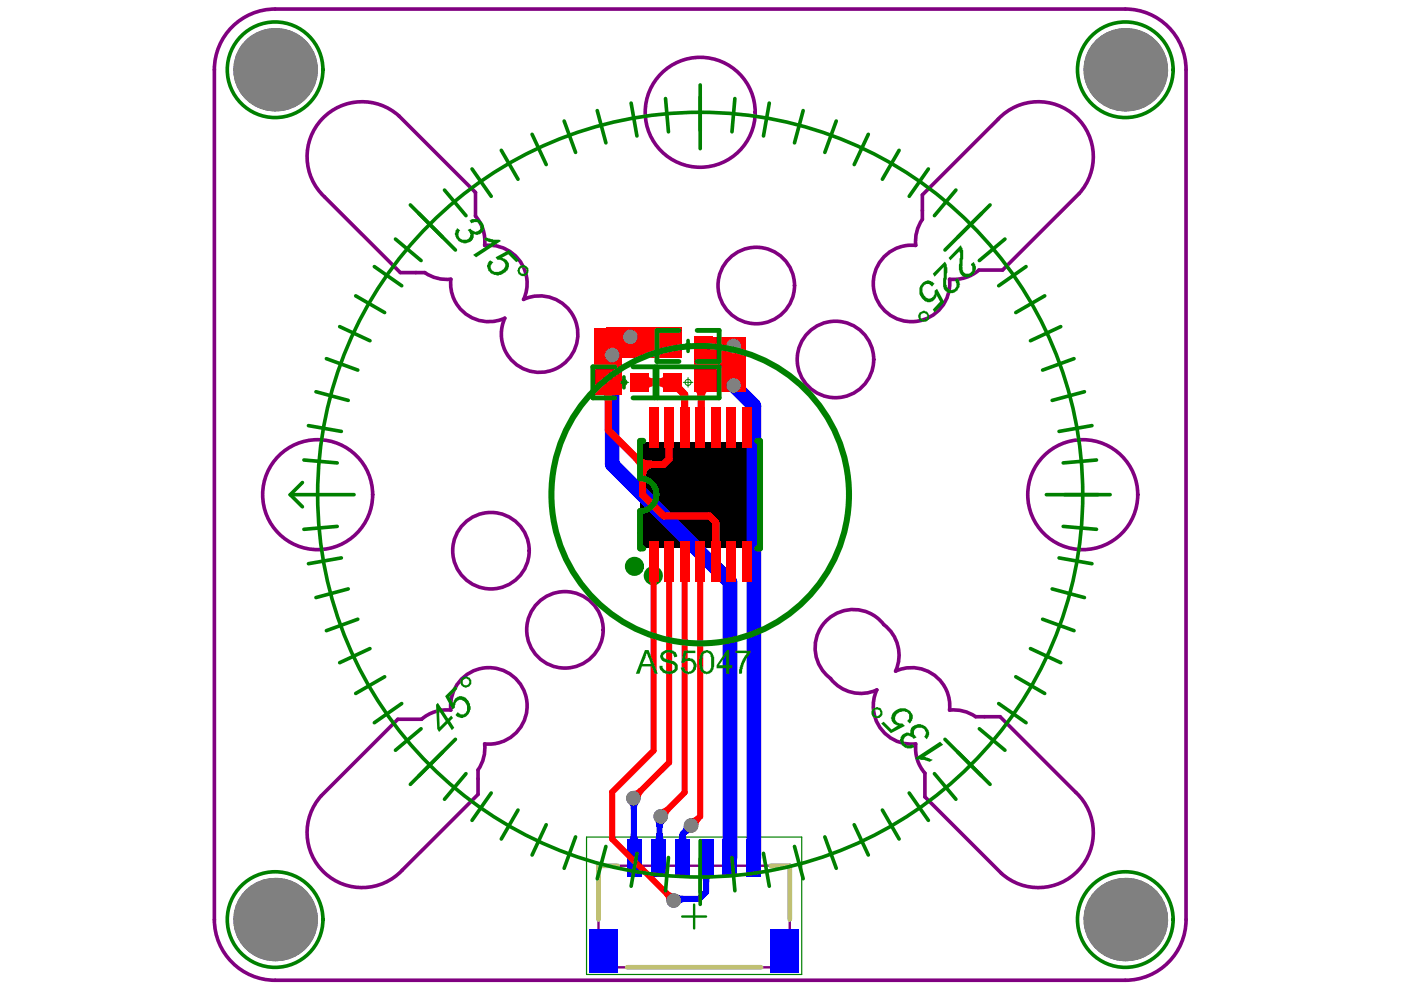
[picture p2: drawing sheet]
<svg xmlns="http://www.w3.org/2000/svg" width="297mm" height="210mm" viewBox="0 0 297 210" stroke-linecap="round" stroke-linejoin="round" font-family="sans-serif">
<path d="M144.6 194.3h5.1M147.2 191.8v5.1" fill="none" stroke="#008000" stroke-width=".51"/>
<path d="M124.4 177.5h45.6v29.1h-45.6z" fill="none" stroke="#008000" stroke-width=".25"/>
<g fill="none" stroke="#008000" stroke-width=".21">
<path d="M144.9 73.3h2M145.9 72.3v2.1M131.3 81.1h2M132.3 80.1v2M144.9 81.1h2M145.9 80.1v2"/>
<circle cx="145.9" cy="73.3" r=".64"/>
<circle cx="132.3" cy="81.1" r=".64"/>
<circle cx="145.9" cy="81.1" r=".64"/>
</g>
<path d="M138.8 123a1.01 1.01 0 0 0 .5-1.6 1.01 1.01 0 0 0-1.7 .3 1.01 1.01 0 0 0 1.1 1.3" fill="none" stroke="#008000" stroke-width="2"/>
<path d="M126.9 183.6h40.5v21.5h-40.5z" fill="none" stroke="#800080" stroke-width=".51"/>
<g fill="none" stroke="#008000" stroke-width=".77">
<circle cx="58.3" cy="14.8" r="10.1"/>
<circle cx="238.6" cy="14.8" r="10.1"/>
<circle cx="58.3" cy="195" r="10.1"/>
<circle cx="238.6" cy="195" r="10.1"/>
</g>
<circle cx="135.8" cy="120.9" r=".25" fill="none" stroke="#008080" stroke-width=".51"/>
<g fill="#800080">
<path d="M137.9 117.7h1.3v3.2h-1.3z"/>
<path d="M141.2 117.7h1.3v3.2h-1.3z"/>
<path d="M144.5 117.7h1.3v3.2h-1.3z"/>
<path d="M147.8 117.7h1.3v3.2h-1.3z"/>
<path d="M151.1 117.7h1.3v3.2h-1.3z"/>
<path d="M154.4 117.7h1.3v3.2h-1.3z"/>
<path d="M157.7 117.7h1.3v3.2h-1.3z"/>
<path d="M138 88.9h1.2v3.1h-1.2z"/>
<path d="M141.3 88.9h1.2v3.1h-1.2z"/>
<path d="M144.6 88.9h1.2v3.1h-1.2z"/>
<path d="M157.7 88.9h1.3v3.1h-1.3z"/>
<path d="M154.4 88.9h1.3v3.1h-1.3z"/>
<path d="M151.1 88.9h1.3v3.1h-1.3z"/>
<path d="M147.8 88.9h1.3v3.1h-1.3z"/>
</g>
<path d="M135.8 93.7h25.3v22.3h-25.3z" fill="#000"/>
<g fill="none" stroke="#800080" stroke-width=".77">
<path d="M48.8 6.2a12.8 12.8 0 0 1 9.5-4.3h180.3a12.9 12.9 0 0 1 12.9 12.9v180.2a12.9 12.9 0 0 1-12.9 12.8h-180.3a12.9 12.9 0 0 1-12.8-12.8v-180.2a12.8 12.8 0 0 1 3.3-8.6zM195.6 46.5a8.1 8.1 0 0 0-1.4 5.5 8.1 8.1 0 0 0-9 7.8 8.1 8.1 0 0 0 8.3 8.4 8.1 8.1 0 0 0 7.8-9 8.3 8.3 0 0 0 6.2-1.9h5.1l16.2-16.3a11.7 11.7 0 0 0-.8-16.4 11.7 11.7 0 0 0-16.4 .7l-16 16v5.2M111 63.5a8.1 8.1 0 0 0-8.2-11.5 8.1 8.1 0 0 0-2-6.2v-5l-16.2-16.2a11.7 11.7 0 0 0-16.4 .7 11.7 11.7 0 0 0 .6 16.4l16.1 16.1h5.2a8.2 8.2 0 0 0 5.5 1.4 8.1 8.1 0 0 0 11.4 8.3 8.1 8.1 0 0 0 6.3 11.4 8.1 8.1 0 0 0 9.1-9.2 8.1 8.1 0 0 0-11.4-6.2M95.6 150.5a8.1 8.1 0 0 1 7.8-8.9 8.1 8.1 0 0 1 8.4 8.4 8.1 8.1 0 0 1-9 7.7 8.1 8.1 0 0 1-1.4 5.5v5.2l-16.1 16.1a11.7 11.7 0 0 1-16.4 .6 11.7 11.7 0 0 1-.8-16.4l16.2-16.2h5.1a8.1 8.1 0 0 1 6.2-1.9M176.1 143.9a8.1 8.1 0 0 0 9.8 2.4M176.1 143.9a8.1 8.1 0 0 1-1-12.2 8.1 8.1 0 0 1 12.3 .7 8.2 8.2 0 0 1 2.5 9.9 8.1 8.1 0 0 1 11.4 8.3M185.9 146.3a8.1 8.1 0 0 0 8.2 11.4M201.3 150.6a8.1 8.1 0 0 1 5.6 1.4M206.9 152h5.1l16.1 16a11.7 11.7 0 0 1 .6 16.4 11.7 11.7 0 0 1-16.4 .8l-16.2-16.2v-5.1a8.1 8.1 0 0 1-1.9-6.2"/>
<circle cx="148.5" cy="23.8" r="11.7"/>
<circle cx="160.3" cy="60.5" r="8.1"/>
<circle cx="177.1" cy="76.2" r="8.1"/>
<circle cx="67.4" cy="104.9" r="11.7"/>
<circle cx="104.1" cy="116.8" r="8.1"/>
<circle cx="229.6" cy="104.9" r="11.7"/>
<circle cx="119.8" cy="133.5" r="8.1"/>
</g>
<path d="M130.9 183.6h-4v11.4M163.4 183.6h4v11.4M133 205.1h28.4" fill="none" stroke="#c0c073" stroke-width="1"/>
<circle cx="159.8" cy="175.2" r=".63" fill="none" stroke="#c0c073" stroke-width="1.3"/>
<g fill="#00f">
<path d="M145 175l1.5 1.6-.6 .1-.6 .4-.9-.9 .4-.6z"/>
<path d="M138.8 174l2.2 .4-.4 .4-.1 .7-1.3-.2z"/>
<path d="M133.3 170.4l2.1-.1-.3 .5-.1 .7-1.2 .1-.2-.7z"/>
<path d="M143.7 189.6l1.2 .3 .4 1.3-.7 .2-.4 .3z"/>
<path d="M148.4 185.8h2.6a1 1 0 0 0-.7 1.3h-1.2a1 1 0 0 0-.7-1.3z"/>
<path d="M144.1 176.8h1.3v.2a.82 .82 0 0 0 .5 1h-2.4a.94 .94 0 0 0 .6-1.2z"/>
<path d="M139.2 176.7h1.3a.99 .99 0 0 0 .6 1.3h-2.6a1 1 0 0 0 .7-1.3z"/>
<path d="M133.8 176.7h1.2a1 1 0 0 0 .7 1.3h-2.6a1 1 0 0 0 .7-1.3z"/>
</g>
<path d="M133.6 71.4l-3.8 3.9v23.1l25 25v58.5M155.5 73.3v8.4l4.3 4.3v95.9" fill="none" stroke="#00f" stroke-width="3.1"/>
<path d="M134.1 169.4l.2-.2 .1 .1 .1 12.6M140.2 173.2l-.4 .2v8.3l-.2 .2M146.5 175l-1.8 1.8-.1 5.1M149.7 181.9v7.2l-1.5 1.5h-5l-.4 .3" fill="none" stroke="#00f" stroke-width="1.3"/>
<g fill="#808080">
<circle cx="142.8" cy="190.9" r="1.55"/>
<circle cx="129.8" cy="75.3" r="1.55"/>
<circle cx="133.6" cy="71.4" r="1.55"/>
<circle cx="155.5" cy="81.7" r="1.55"/>
<circle cx="155.5" cy="73.3" r="1.55"/>
<circle cx="134.3" cy="169.2" r="1.55"/>
<circle cx="140.1" cy="173.1" r="1.55"/>
<circle cx="146.5" cy="175" r="1.55"/>
<circle cx="58.3" cy="14.8" r="8.9"/>
<circle cx="58.3" cy="195" r="8.9"/>
<circle cx="238.6" cy="14.8" r="8.9"/>
<circle cx="238.6" cy="195" r="8.9"/>
</g>
<g fill="#00f">
<path d="M133 178h3v7.8h-3z" fill-rule="evenodd"/>
<path d="M138 178h3.1v7.8h-3.1z" fill-rule="evenodd"/>
<path d="M143.1 178h3.1v7.8h-3.1z" fill-rule="evenodd"/>
<path d="M163.4 197h6.1v9.1h-6.1z" fill-rule="evenodd"/>
<path d="M124.9 197h6v9.1h-6z" fill-rule="evenodd"/>
<path d="M148.2 178h3v7.8h-3z" fill-rule="evenodd"/>
<path d="M153.3 178h3v7.8h-3z" fill-rule="evenodd"/>
<path d="M158.3 178h3.1v7.8h-3.1z" fill-rule="evenodd"/>
</g>
<g fill="#f00">
<path d="M135.5 96.6a3.6 3.6 0 0 0 2.6 1.1l.4 1.5a1.37 1.37 0 0 0-1.5 1.6l-1.5-.5a3.6 3.6 0 0 0-1.1-2.6z"/>
<path d="M146.5 173.5l.6-.2 .6-.4 .9 .9-.4 .6-.1 .6z"/>
<path d="M140.1 171.5l.6-.1 .6-.4 .9 .9-.4 .6-.2 .6z"/>
<path d="M134.3 167.7l.6-.2 .6-.4 .9 .9-.4 .6-.2 .6z"/>
<path d="M131.3 71.9l.6 1.6 1.7-.5 1.6-1.3 .8 .2-.6 1.6-1.7-.5-1.6-1.3z"/>
<path d="M128.3 75.7l1.8 1.1-.2 .3-.1 .6-1.6-.2z"/>
<path d="M130.1 72.6l1.3 .8-.4 .6v.4l-2-.4z"/>
<path d="M140.7 189.7l.9-.9 .6 .5 .6 .1-1.5 1.5-.1-.6z"/>
<path d="M137.5 79.5a1.2 1.2 0 0 0 1.5 .8v1.5a1.2 1.2 0 0 0-1.5 .8z"/>
<path d="M128.2 77.6h1.6a1.18 1.18 0 0 0 .7 1.6h-3.1a1.18 1.18 0 0 0 .8-1.6z"/>
<path d="M127.4 83h3.1a1.2 1.2 0 0 0-.7 1.5h-1.6a1.2 1.2 0 0 0-.8-1.5z"/>
<path d="M147.6 75.2h3.1a1.2 1.2 0 0 0-.7 1.6h-1.6a1.2 1.2 0 0 0-.8-1.6z"/>
<path d="M139.1 72.6a1.2 1.2 0 0 0 1.6-.8v3.1a1.2 1.2 0 0 0-1.6-.8z"/>
<path d="M148.4 77.6h1.6a1.18 1.18 0 0 0 .7 1.6h-3.1a1.18 1.18 0 0 0 .8-1.6z"/>
<path d="M147.3 83h2.9a1.2 1.2 0 0 0-.7 1.5h-1.6a1.36 1.36 0 0 0-.5-1.5z"/>
<path d="M143.2 83l1.3-1.3 1.1 1.3-1.1 1.1z"/>
<path d="M139.1 80.3a1.2 1.2 0 0 0 1.6-.8v3.1a1.2 1.2 0 0 0-1.6-.8z"/>
</g>
<path d="M129.8 167.9v10l13 13" fill="none" stroke="#f00" stroke-width="1.3"/>
<path d="M136.5 73.3h6.1M136.5 72.7h-5.4l-2.1 2.1v16.4M149.2 81.1l-.5 .5v8.9l-.2 .2" fill="none" stroke="#f00" stroke-width="1.5"/>
<circle cx="149.2" cy="73.3" r=".77" fill="#f00"/>
<path d="M149.2 73.3v7.8" fill="none" stroke="#f00" stroke-width="1.5"/>
<g fill="#f00">
<circle cx="149.2" cy="81.1" r=".77"/>
<circle cx="135.6" cy="81.1" r=".77"/>
</g>
<path d="M129 91.2l7.2 7.2M135.6 81.1h7M136.2 98.4v6.5l4.5 4.5h9.7l1.4 1.3v8.4M141.9 90.7v6.6l-1.2 1.1h-4.5M141.9 90.7h.1M142.6 81.1h.1M142.6 81.1l2.6 2.5v7.1" fill="none" stroke="#f00" stroke-width="1.5"/>
<path d="M138.6 119.1v40.1l-8.8 8.7M141.9 119.1v42.6l-7.6 7.5M145.2 119.1v48.9l-5.1 5.1M148.5 119.1v54l-2 1.9" fill="none" stroke="#f00" stroke-width="1.3"/>
<g fill="#f00">
<path d="M125.9 69.5h5.8v14.1h-5.8z" fill-rule="evenodd"/>
<path d="M128.5 69.5h16.1v6.4h-16.1z" fill-rule="evenodd"/>
<path d="M147.2 71.4h10.9v11.6h-10.9z" fill-rule="evenodd"/>
</g>
<g fill="#808080">
<circle cx="142.8" cy="190.9" r="1.55"/>
<circle cx="129.8" cy="75.3" r="1.55"/>
<circle cx="133.6" cy="71.4" r="1.55"/>
<circle cx="155.5" cy="81.7" r="1.55"/>
<circle cx="155.5" cy="73.3" r="1.55"/>
<circle cx="134.3" cy="169.2" r="1.55"/>
<circle cx="140.1" cy="173.1" r="1.55"/>
<circle cx="146.5" cy="175" r="1.55"/>
<circle cx="58.3" cy="14.8" r="8.9"/>
<circle cx="58.3" cy="195" r="8.9"/>
<circle cx="238.6" cy="14.8" r="8.9"/>
<circle cx="238.6" cy="195" r="8.9"/>
</g>
<g fill="#f00">
<path d="M140.7 79.1h3.8v3.9h-3.8z" fill-rule="evenodd"/>
<path d="M147.2 79.1h3.9v3.9h-3.9z" fill-rule="evenodd"/>
<path d="M140.7 71.4h3.8v3.9h-3.8z" fill-rule="evenodd"/>
<path d="M147.2 71.4h3.9v3.9h-3.9z" fill-rule="evenodd"/>
<path d="M127.1 79.1h3.8v3.9h-3.8z" fill-rule="evenodd"/>
<path d="M133.6 79.1h3.9v3.9h-3.9z" fill-rule="evenodd"/>
<path d="M137.6 86.4h2v8.6h-2z" fill-rule="evenodd"/>
<path d="M140.9 86.4h2v8.6h-2z" fill-rule="evenodd"/>
<path d="M144.1 86.4h2.1v8.6h-2.1z" fill-rule="evenodd"/>
<path d="M147.4 86.4h2.1v8.6h-2.1z" fill-rule="evenodd"/>
<path d="M150.7 86.4h2.1v8.6h-2.1z" fill-rule="evenodd"/>
<path d="M154 86.4h2.1v8.6h-2.1z" fill-rule="evenodd"/>
<path d="M157.3 86.4h2.1v8.6h-2.1z" fill-rule="evenodd"/>
<path d="M157.3 114.8h2.1v8.6h-2.1z" fill-rule="evenodd"/>
<path d="M154 114.8h2.1v8.6h-2.1z" fill-rule="evenodd"/>
<path d="M150.7 114.8h2.1v8.6h-2.1z" fill-rule="evenodd"/>
<path d="M147.4 114.8h2.1v8.6h-2.1z" fill-rule="evenodd"/>
<path d="M144.1 114.8h2.1v8.6h-2.1z" fill-rule="evenodd"/>
<path d="M140.9 114.8h2v8.6h-2z" fill-rule="evenodd"/>
<path d="M137.6 114.8h2v8.6h-2z" fill-rule="evenodd"/>
</g>
<path d="M130.4 77.8h-4.7v6.6h4.7M134.2 77.8h4.7v6.6h-4.7M139.3 77.8h13.2v6.6h-13.2zM144 70.1h-4.7v6.5h4.7M147.8 70.1h4.7v6.5h-4.7" fill="none" stroke="#008000" stroke-width="1"/>
<g fill="none" stroke="#008000" stroke-width=".77">
<path d="M148.5 18v13.5M100.1 35.8l4 5.8M106.3 31.9l3.5 6.1M112.8 28.5l3 6.4M119.6 25.7l2.4 6.6M126.6 23.4l1.9 6.9M133.8 21.9l1.2 6.9M141.1 20.9l.6 7.1M155.8 20.9l-.6 7.1M163.1 21.9l-1.2 6.9M170.3 23.4l-1.8 6.9M177.3 25.7l-2.4 6.6"/>
<path d="M184.1 28.5l-3 6.4M190.6 31.9l-3.5 6.1M196.8 35.8l-4 5.8M79.4 56.5l5.8 4.1M83.8 50.7l5.5 4.5M87 43.5l9.6 9.5M94.2 40.3l4.6 5.4M202.7 40.3l-4.6 5.4M209.9 43.5l-9.5 9.5M213.1 50.7l-5.5 4.5M217.5 56.5l-5.8 4.1M69.2 76l6.7 2.5"/>
<path d="M72 69.3l6.4 2.9M75.4 62.7l6.2 3.6M132.3 79.9v2.3M145.5 73.3h.8M145.9 72.2v2.3M221.5 62.7l-6.1 3.6M224.9 69.3l-6.4 2.9M227.7 76l-6.6 2.5M64.4 97.5l7.1 .6M65.4 90.2l7 1.3M67 83.1l6.8 1.8M131.9 81.1h.8"/>
<path d="M229.9 83.1l-6.8 1.8M231.5 90.2l-7 1.3M232.5 97.5l-7.1 .6M61.5 104.9h13.6M61.5 104.9l2.6 2.6M64.1 102.3l-2.6 2.6M71.5 111.6l-7.1 .6M72.4 118.3l-7 1.2M221.8 104.9h13.6M224.5 118.3l7 1.2M225.4 111.6l7.1 .6M73.8 124.9l-6.8 1.8"/>
<path d="M75.9 131.3l-6.7 2.4M78.4 137.5l-6.4 3M218.5 137.5l6.4 3M221.1 131.3l6.6 2.4M223.1 124.9l6.8 1.8M81.6 143.5l-6.2 3.5M85.2 149.2l-5.8 4M89.3 154.5l-5.5 4.6M96.6 156.8l-9.6 9.5M200.4 156.8l9.5 9.5M207.6 154.5l5.5 4.6M211.7 149.2l5.8 4"/>
<path d="M215.4 143.5l6.1 3.5M98.8 164l-4.6 5.5M104.1 168.1l-4 5.8M109.8 171.8l-3.5 6.1M115.8 174.9l-3 6.4M122 177.4l-2.4 6.7M128.5 179.5l-1.9 6.8M148.5 178.2v13.6M168.5 179.5l1.8 6.8M174.9 177.4l2.4 6.7M181.1 174.9l3 6.4M187.1 171.8l3.5 6.1"/>
<path d="M192.8 168.1l4 5.8M198.1 164l4.6 5.5M135 180.9l-1.2 7M141.7 181.8l-.6 7.1M155.2 181.8l.6 7.1M161.9 180.9l1.2 7"/>
</g>
<path d="M135.7 93.5v7.9M135.8 93.5h.6M160.5 93.5h.6v22.8h-.6M135.7 108.4v7.9M135.8 116.3h.6" fill="none" stroke="#008000" stroke-width="1.3"/>
<g fill="#008000">
<path d="M140.2 138.3a2.58 2.58 0 0 1 3.1 0l.3 .6v.3l-.7 .2a1.15 1.15 0 0 0-1.4-1.1l-.5 .2-.1 .2a.48 .48 0 0 0-.3 .6 .48 .48 0 0 0 .5 .3v.2l.5 .1a2.97 2.97 0 0 1 2.1 1v.1a1.5 1.5 0 0 1-.8 1.7l-.8 .1a1.92 1.92 0 0 1-2.3-1.2v-.4h.7v.2a1.56 1.56 0 0 0 2 .8 .72 .72 0 0 0 .5-.8 .72 .72 0 0 0-.7-.6v-.1l-.5-.2a1.85 1.85 0 0 1-1.7-.9v-.1a.8 .8 0 0 1 .1-1z"/>
<path d="M145 138h2.4v.5h-1.9l-.3 1.4v-.1l.4-.2a1.59 1.59 0 0 1 1.9 .8 1.59 1.59 0 0 1-.3 1.9 1.62 1.62 0 0 1-1.7 .5 1.62 1.62 0 0 1-1.2-1.2l.7-.2 .1 .2a.86 .86 0 0 0 .5 .7 .86 .86 0 0 0 .9-.1 1.11 1.11 0 0 0 .3-1.7 1.11 1.11 0 0 0-1.7 0h-.6z"/>
<path d="M155.9 138h3.2v.5l-.9 1.1-.2 .7a4 4 0 0 0-.7 2.3l-.1 .2h-.5l.1-1.4 .8-1.9 .8-1h-2.5z"/>
<path d="M94.4 147.6l2.2-2.2 .4 .7-1.7 1.6 .8 1.5v-.2a1.62 1.62 0 0 1 1.2-1.3 1.62 1.62 0 0 1 1.7 .7h.1a3.1 3.1 0 0 1 .6 2.4 1.88 1.88 0 0 1-2.5 1.3l-.6-.5 .5-.6a1.05 1.05 0 0 0 1.3 .4 1.05 1.05 0 0 0 .6-1.2 1.57 1.57 0 0 0-1.7-1.8l-.7 .6-.2 1.1-.5 .3z"/>
<path d="M96.8 48.5l.2-.1 .6 .5a1.11 1.11 0 0 0-.3 1.4 1.11 1.11 0 0 0 1.3 .5 1.1 1.1 0 0 0 1.1-.8 1.1 1.1 0 0 0-.6-1.2l.6-.3 .2 .1a1.06 1.06 0 0 0 1.1 .5 1.06 1.06 0 0 0 .8-.7 1.14 1.14 0 0 0-.4-1.1 1.14 1.14 0 0 0-1.2-.1l-.3 .1-.4-.6h.2a1.9 1.9 0 0 1 2 0 1.9 1.9 0 0 1 .9 1.8l-.1 .1a1.52 1.52 0 0 1-2.1 1.1v.1a1.55 1.55 0 0 1-1.4 1.7 1.99 1.99 0 0 1-2.4-2.5z"/>
<path d="M102.5 50.7l.6-.4 .3 .1a3.9 3.9 0 0 0 2.4 .4l.4 .3-5.3 3.5-.6-.6 4-2.5-1.3-.4z"/>
<path d="M103.5 55.6l.4-.4 .7 .5a1.03 1.03 0 0 0-.5 1.2 1.03 1.03 0 0 0 1 .7 1.8 1.8 0 0 0 2-1.5l-.1-.4-.5-.5-1-.1-.4-.5 2.8-1.6 2.2 2.2-.7 .4-1.6-1.7-1.4 .8a1.6 1.6 0 0 1 1.5 1.9 2.69 2.69 0 0 1-3.5 1.6l-.9-.8v-.3a1.1 1.1 0 0 1 0-1.4z"/>
<path d="M203.7 52l.1 .2a3.7 3.7 0 0 1 .3 2.9v1a2.06 2.06 0 0 0 .4 1.8h.1a.97 .97 0 0 0 1.1 .1 .97 .97 0 0 0 .4-1v-.5l-.2-.3v-.2l.5-.4a1.93 1.93 0 0 1 .1 2.3 1.93 1.93 0 0 1-2.2 .8 2.02 2.02 0 0 1-1-1.8l.1-2.1 .2-.1-.2-1.4-1.9 1.9-.4-.5z"/>
<path d="M197.8 58l2.5-2.5 .2 .1a4.3 4.3 0 0 1 .2 2.9v.4a2.07 2.07 0 0 0 .5 2.5 1.1 1.1 0 0 0 1.3-.3 1.1 1.1 0 0 0 .2-1.3l-.3-.4 .7-.5v.2a1.87 1.87 0 0 1 0 2.3 1.87 1.87 0 0 1-2.4 .5 1.96 1.96 0 0 1-.7-2.1l.1-3.2-1.9 2.1z"/>
<path d="M195.5 60.1a1.8 1.8 0 0 1 1.9-.5v.1h.2l.6 .4-.7 .6a1.03 1.03 0 0 0-1.1-.5 1.03 1.03 0 0 0-.8 1v.4a1.8 1.8 0 0 0 1.4 1.7 1.34 1.34 0 0 0 1.2-1.5l.5-.6 1.5 2.9-2 2.2-.4-.7 1.5-1.6-.8-1.5a1.58 1.58 0 0 1-1.1 1.6 1.58 1.58 0 0 1-1.8-.8 2.61 2.61 0 0 1-.5-2.7z"/>
<path d="M194 160.7l5.3-3.4 .7 .6-4 2.6 1.8 .6-.7 .4-2-.5-.7 .1z"/>
<path d="M191.2 155.8l.5-.2a1.18 1.18 0 0 1 1.3-.1h.1h-.1v-.3a1.54 1.54 0 0 1 1.4-1.5 2.07 2.07 0 0 1 2.2 .9 1.4 1.4 0 0 1 0 1.9l-.1 .2-.5-.5 .1-.1a1.26 1.26 0 0 0-.6-1.8 1.26 1.26 0 0 0-1.7 .9 1.04 1.04 0 0 0 .5 1l-.5 .4-.4-.2a1.03 1.03 0 0 0-1.8 .3 1.03 1.03 0 0 0 1.3 1.3l.6-.2 .4 .6a2.01 2.01 0 0 1-3.1-1.5z"/>
<path d="M186.8 153.4l.5-.4 1.7 1.7 1.4-.9a1.62 1.62 0 0 1-1.4-1.2 1.62 1.62 0 0 1 .7-1.8 2.28 2.28 0 0 1 3.8 1.2l-.1 .8-.5 .6-.5-.5a1.16 1.16 0 0 0 .3-1.4 1.16 1.16 0 0 0-1.2-.7 1.76 1.76 0 0 0-1.7 1.6 1.38 1.38 0 0 0 1.5 1l.5 .5-2.9 1.6z"/>
<path d="M137.1 138.3l-.2 1.1-.7 1.4h1.8l-.5-1.4h-.1zM136.7 137.8h.8l1.9 5h-.6l-.6-1.5h-2.1l-.5 1.5h-.8z"/>
<path d="M149.1 138.7l-.1 .7a3.9 3.9 0 0 0 .2 2.8h.2a.9 .9 0 0 0 1.4-.6v-2.2l-.2-.2a.86 .86 0 0 0-.5-.7 .86 .86 0 0 0-.9 .1zM148.7 138.3l.3-.2 .7-.3a1.75 1.75 0 0 1 1.7 2v.5a2.18 2.18 0 0 1-1.1 2.5 1.57 1.57 0 0 1-2-1.4 4.8 4.8 0 0 1 .2-2.7h.1z"/>
<path d="M154 138.9l-1.6 2.1h1.6zM154.1 137.8h.5v3.2h.7v.7h-.7v1.1h-.6v-1.1h-2.1v-.7z"/>
<path d="M93.1 150.7l.1 3.5 1.3-1.3zM92.4 149.4l.4-.4 2.2 3.4 .7-.7 .4 .5-.7 .7 .9 1.4-.5 .5-.9-1.4-1.8 1.8-.4-.6z"/>
<path d="M98.1 144.6a.7 .7 0 0 0 1.4 0 .7 .7 0 0 0-1.4 0zM97.7 144a1.18 1.18 0 0 1 1.6-.4 1.18 1.18 0 0 1 .5 1.6 .69 .69 0 0 1-.8 .5 1.11 1.11 0 0 1-1.4-1.2z"/>
<path d="M110.3 56.9a.73 .73 0 0 0 .5 1.1 .73 .73 0 0 0 .8-.9l-.4-.4-.3-.1v.1zM110.1 56.5a1.19 1.19 0 0 1 1.9 .4 1.19 1.19 0 0 1-1 1.6 1.19 1.19 0 0 1-1.2-.7 1.19 1.19 0 0 1 .3-1.3z"/>
<path d="M195.2 67.1a.7 .7 0 0 0 1.4 0 .7 .7 0 0 0-1.4 0zM194.9 66.3l.4-.2a.64 .64 0 0 1 .9-.1 1.17 1.17 0 0 1 .6 1.9 1.17 1.17 0 0 1-2-.3v-.2a.99 .99 0 0 1 .1-1.1z"/>
<path d="M185.3 150.7v.1a.71 .71 0 0 0 .5 1 .71 .71 0 0 0 .8-.8 .71 .71 0 0 0-.9-.6zM184.8 151.1a1.17 1.17 0 0 1 2.3 0 1.17 1.17 0 0 1-2.3 0z"/>
</g>
<circle cx="148.5" cy="104.9" r="81.1" fill="none" stroke="#008000" stroke-width=".77"/>
<g fill="none" stroke="#008000" stroke-width="1.3">
<path d="M135.7 101.4a3.5 3.5 0 0 1 3.5 3.5 3.5 3.5 0 0 1-3.5 3.5"/>
<circle cx="148.5" cy="104.9" r="31.5"/>
</g>
<circle cx="134.5" cy="120.1" r="1.01" fill="none" stroke="#008000" stroke-width="2"/>
</svg>
